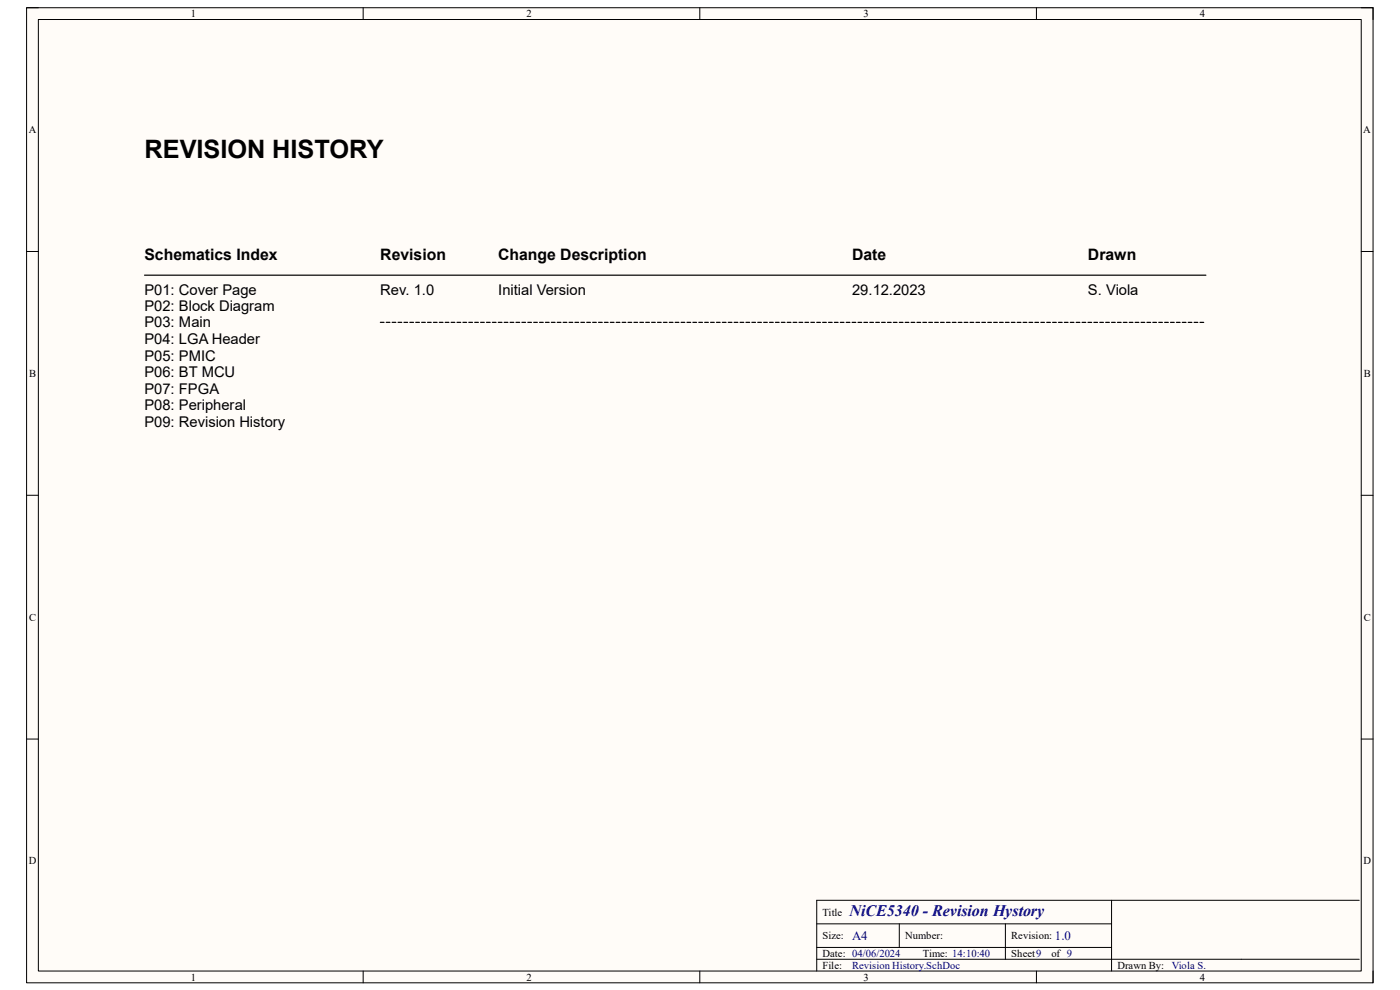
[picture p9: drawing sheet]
<svg xmlns="http://www.w3.org/2000/svg" width="297mm" height="210mm" viewBox="0 0 297 210" stroke-linecap="round" stroke-linejoin="round" font-family="sans-serif">
<defs><g id="words">
<text font-size="5.4" x="30.6" y="33.5">REVISION HISTORY</text>
<text font-size="3.4" fill="#000080" x="180.3" y="194.3">NiCE5340 - Revision Hystory</text>
<g font-size="3.3">
<text x="30.6" y="55.2">Schematics Index</text>
<text x="80.7" y="55.2">Revision</text>
<text x="105.7" y="55.2">Change Description</text>
<text x="180.8" y="55.2">Date</text>
<text x="230.8" y="55.2">Drawn</text>
</g>
<g font-size="3.1">
<text x="30.6" y="62.5">P01: Cover Page</text>
<text x="30.6" y="66">P02: Block Diagram</text>
<text x="80.7" y="62.5">Rev. 1.0</text>
<text x="105.7" y="62.5">Initial Version</text>
<text x="180.8" y="62.5">29.12.2023</text>
<text x="230.8" y="62.5">S. Viola</text>
<text x="30.6" y="69.5">P03: Main</text>
<text x="30.6" y="73">P04: LGA Header</text>
<text x="30.6" y="76.5">P05: PMIC</text>
<text x="30.6" y="80">P06: BT MCU</text>
<text x="30.6" y="83.5">P07: FPGA</text>
<text x="30.6" y="87">P08: Peripheral</text>
<text x="30.6" y="90.5">P09: Revision History</text>
</g>
<g font-size="2.7" fill="#000080">
<text x="180.8" y="199.4">A4</text>
<text x="223.8" y="199.4">1.0</text>
</g>
<g font-size="2.2">
<text x="40.5" y="3.6">1</text>
<text x="111.7" y="3.6">2</text>
<text x="183.2" y="3.6">3</text>
<text x="254.6" y="3.6">4</text>
<text x="6.1" y="28.3">A</text>
<text x="289.2" y="28.3">A</text>
<text x="6.2" y="80">B</text>
<text x="289.3" y="80">B</text>
<text x="6.2" y="131.7">C</text>
<text x="289.3" y="131.7">C</text>
<text x="6.1" y="183.4">D</text>
<text x="289.3" y="183.4">D</text>
<text x="174.5" y="194.3">Title</text>
<text x="174.5" y="199.3">Size:</text>
<text x="174.5" y="203">Date: 04/06/2024</text>
<text x="192" y="199.3">Number:</text>
<text x="195.8" y="203">Time: 14:10:40</text>
<text x="214.5" y="199.3">Revision:</text>
<text x="214.5" y="203">Sheet9</text>
<text x="223" y="203">of 9</text>
<text x="40.5" y="208">1</text>
<text x="111.7" y="208">2</text>
<text x="174.5" y="205.5">File:</text>
<text x="183.2" y="208">3</text>
<text x="237.1" y="205.5">Drawn By:</text>
<text x="254.6" y="208">4</text>
</g>
<g font-size="2.2" fill="#000080">
<text x="180.8" y="205.5">Revision History.SchDoc</text>
<text x="248.6" y="205.5">Viola S.</text>
</g>
</g></defs>
<path d="M5.6 1.6h285.7v206.9h-285.7z" fill-rule="evenodd" fill="#fffcf8"/>
<path d="M5.6 1.6h285.7v206.9h-285.7z" fill="none" stroke="#000" stroke-width=".21"/>
<path d="M8.1 4.1h280.7v201.9h-280.7z" fill-rule="evenodd" fill="#fffcf8"/>
<g fill="none" stroke="#000" stroke-width=".21">
<path d="M5.6 1.6h2.5M8.1 4.1h280.7v201.9h-280.7zM77 1.6v2.5M148.5 1.6v2.5M219.9 1.6v2.5M288.8 1.6h2.5v2.5M5.6 53.4h2.5M288.8 53.4h2.5M5.6 105.1h2.5M288.8 105.1h2.5M5.6 156.8h2.5M288.8 156.8h2.5"/>
<path d="M173.3 196h62.5M190.8 196v5M213.3 196v7.5M235.8 191v15M288.4 191h-115.1v15M77 206v2.5M148.5 206v2.5M173.3 203.5h115.1M173.3 201h62.5M219.9 206v2.5M291.3 206v2.5"/>
</g>
<g fill="none" stroke="#000" stroke-width=".25">
<path d="M30.7 58.4h225.1M80.7 68.4h.8M81.9 68.4h.8M83.2 68.4h.8M84.4 68.4h.8M85.7 68.4h.8M86.9 68.4h.8M88.2 68.4h.8M89.5 68.4h.7M90.7 68.4h.8M92 68.4h.7M93.2 68.4h.8"/>
<path d="M94.5 68.4h.7M95.7 68.4h.8M97 68.4h.7M98.2 68.4h.8M99.5 68.4h.7M100.7 68.4h.8M102 68.4h.7M103.2 68.4h.8M104.5 68.4h.7M105.7 68.4h.8M107 68.4h.7M108.2 68.4h.8"/>
<path d="M109.5 68.4h.7M110.7 68.4h.8M112 68.4h.7M113.2 68.4h.8M114.5 68.4h.8M115.7 68.4h.8M117 68.4h.8M118.2 68.4h.8M119.5 68.4h.8M120.7 68.4h.8M122 68.4h.8M123.2 68.4h.8"/>
<path d="M124.5 68.4h.8M125.7 68.4h.8M127 68.4h.8M128.2 68.4h.8M129.5 68.4h.8M130.7 68.4h.8M132 68.4h.8M133.2 68.4h.8M134.5 68.4h.8M135.7 68.4h.8M137 68.4h.8M138.2 68.4h.8"/>
<path d="M139.5 68.4h.8M140.7 68.4h.8M142 68.4h.8M143.2 68.4h.8M144.5 68.4h.8M145.7 68.4h.8M147 68.4h.8M148.2 68.4h.8M149.5 68.4h.8M150.7 68.4h.8M152 68.4h.8M153.3 68.4h.7"/>
<path d="M154.5 68.4h.8M155.7 68.4h.8M157 68.4h.8M158.3 68.4h.7M159.5 68.4h.8M160.8 68.4h.7M162 68.4h.8M163.3 68.4h.7M164.5 68.4h.8M165.8 68.4h.7M167 68.4h.8M168.3 68.4h.7"/>
<path d="M169.5 68.4h.8M170.8 68.4h.7M172 68.4h.8M173.3 68.4h.8M174.5 68.4h.8M175.8 68.4h.8M177 68.4h.8M178.3 68.4h.7M179.5 68.4h.8M180.8 68.4h.8M182 68.4h.8M183.3 68.4h.8"/>
<path d="M184.5 68.4h.8M185.8 68.4h.8M187 68.4h.8M188.3 68.4h.8M189.5 68.4h.8M190.8 68.4h.8M192 68.4h.8M193.3 68.4h.8M194.5 68.4h.8M195.8 68.4h.8M197 68.4h.8M198.3 68.4h.8"/>
<path d="M199.5 68.4h.8M200.8 68.4h.8M202 68.4h.8M203.3 68.4h.8M204.5 68.4h.8M205.8 68.4h.8M207 68.4h.8M208.3 68.4h.8M209.5 68.4h.8M210.8 68.4h.8M212 68.4h.8M213.3 68.4h.8"/>
<path d="M214.6 68.4h.7M215.8 68.4h.8M217.1 68.4h.7M218.3 68.4h.8M219.6 68.4h.7M220.8 68.4h.8M222.1 68.4h.7M223.3 68.4h.8M224.6 68.4h.7M225.8 68.4h.8M227.1 68.4h.7M228.3 68.4h.8"/>
<path d="M229.6 68.4h.7M230.8 68.4h.8M232.1 68.4h.7M233.3 68.4h.8M234.6 68.4h.8M235.8 68.4h.8M237.1 68.4h.7M238.3 68.4h.8M239.6 68.4h.7M240.8 68.4h.8M242.1 68.4h.8M243.3 68.4h.8"/>
<path d="M244.6 68.4h.8M245.8 68.4h.8M247.1 68.4h.8M248.3 68.4h.8M249.6 68.4h.8M250.8 68.4h.8M252.1 68.4h.8M253.3 68.4h.8M254.6 68.4h.8"/>
</g>
<use href="#words"/>
</svg>
